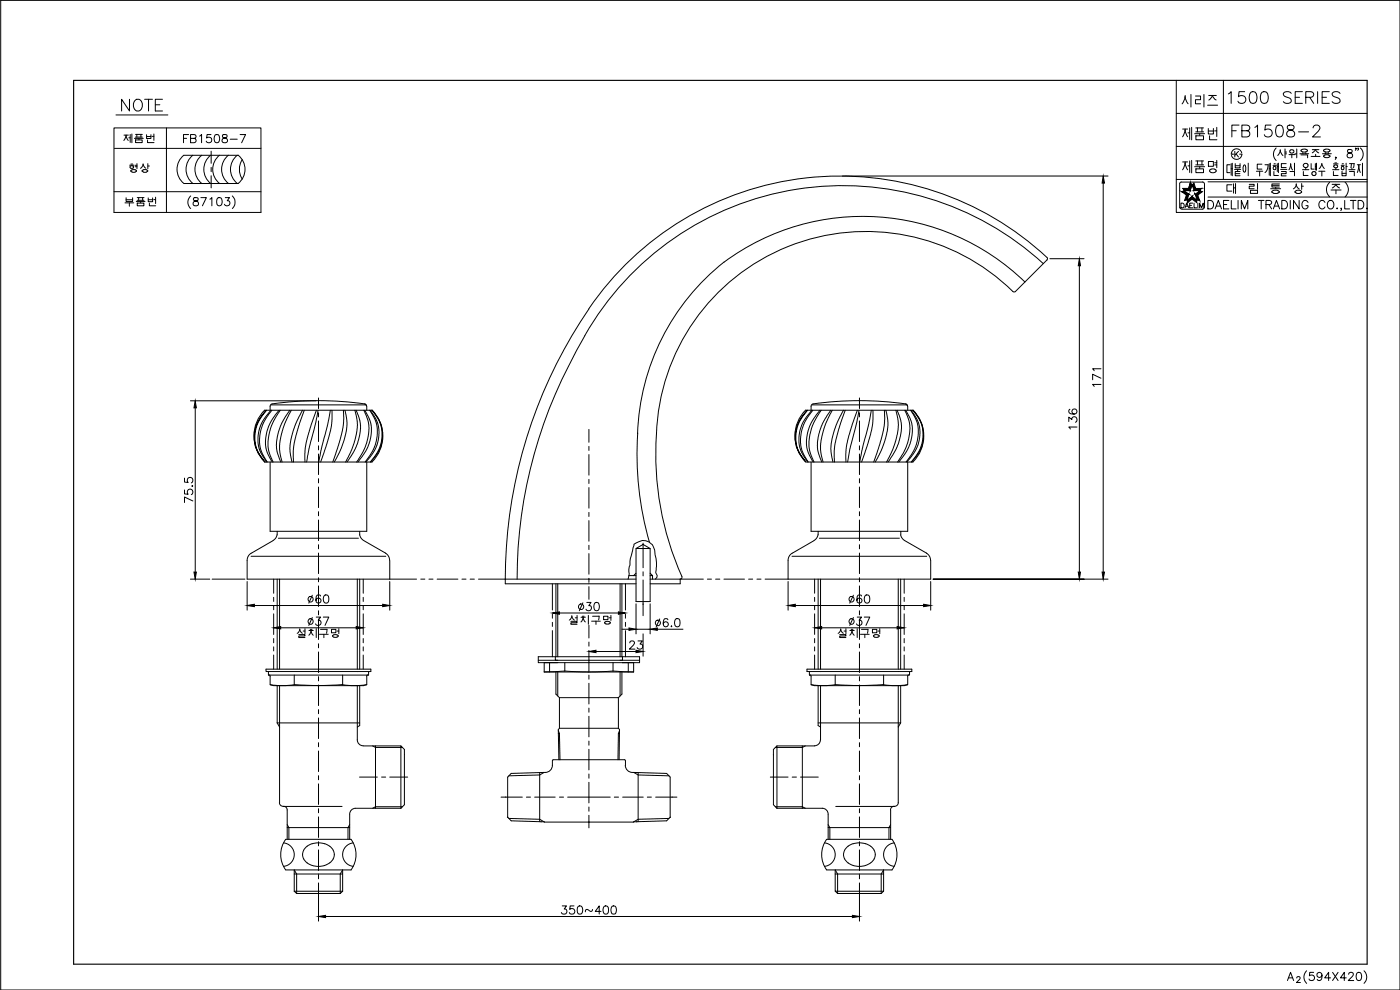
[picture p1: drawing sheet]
<svg xmlns="http://www.w3.org/2000/svg" width="420mm" height="297mm" viewBox="0 0 420 297" stroke-linecap="round" stroke-linejoin="round" font-family="sans-serif">
<defs><g id="words">
<text font-size="15" x="348.5" y="55.7">제품명</text>
<text font-size="12.3" x="348.9" y="33.5">시리즈</text>
<text font-size="11.9" x="348.5" y="43.4">제품번</text>
<text font-size="9.7" x="37.7" y="54.7">형상</text>
<text font-size="9.3" x="31.8" y="44.1">제품번</text>
<g font-size="7.1">
<text x="35.6" y="34.6">NOTE</text>
<text x="367.6" y="32.1">1500 SERIES</text>
<text x="368.7" y="42.3">FB1508-2</text>
</g>
<g font-size="6.2">
<text x="36.7" y="63.1">부품번</text>
<text x="59.3" y="152" transform="rotate(-90 59.3 152)">75.5</text>
</g>
<g font-size="5.7">
<text x="54.3" y="44.1">FB1508-7</text>
<text x="331.6" y="117.1" transform="rotate(-90 331.6 117.1)">171</text>
<text x="324.6" y="129.8" transform="rotate(-90 324.6 129.8)">136</text>
<text x="91.7" y="182">60</text>
<text x="172.9" y="184.5">30</text>
<text x="254" y="182">60</text>
<text x="91.7" y="188.7">37</text>
<text x="195.8" y="189.4">6.0</text>
<text x="254" y="188.7">37</text>
<text x="188" y="196.1">23</text>
<text x="167.6" y="275.5">350~400</text>
</g>
</g></defs>
<!-- layer: DWG -->
<g fill="none" stroke="#000" stroke-width=".3">
<path d="M55.2 46.6a5.4 5.4 0 0 0 0 8.4M55.2 55.1h16.3M55.2 46.6h16.3M57.9 46.6a5.4 5.4 0 0 0 0 8.4M60.5 46.6a5.4 5.4 0 0 0 0 8.4M63.2 46.6a5.4 5.4 0 0 0 0 8.4M65.9 46.6a5.4 5.4 0 0 0 0 8.4M68.5 46.6a5.4 5.4 0 0 0 0 8.4M71.2 46.6a5.4 5.4 0 0 0 0 8.4M71.5 46.6a5.4 5.4 0 0 1 0 8.4M72.7 47.9a5.4 5.4 0 0 0 0 5.8M217.3 78.6a68.6 68.6 0 0 0-26 51.5"/>
<path d="M217.3 78.6a70 70 0 0 1 90.3 6M313.1 79.1a89.2 89.2 0 0 0-140.1 26.1 141.9 141.9 0 0 0-17.8 68.6M314.1 77.2a91.2 91.2 0 0 0-137.4 15.5M314.2 77.2l.2 .4-.2 .4-9.4 9.4-.6 .2a63.1 63.1 0 0 0-68.6-13.3 63.1 63.1 0 0 0-38.7 58.2 89.8 89.8 0 0 0 7.7 40.5M176.7 92.7a143.6 143.6 0 0 0-25.1 81.1M79.5 123a10.9 10.9 0 0 0 0 15.6M79.5 123.1h32.2M79.5 138.6h32.2M79.9 123.1l-1.9 2.3-.8 1.4-.6 1.7-.3 1.9 .1 2.3 .6 2.1 1.1 2.1 1.4 1.7-1.3-1.7-1.2-2.1-.4-1.8-.1-2.4 .3-1.8 .6-1.9 1.3-2.2 1.3-1.6M81.1 138.6v20.8h29v-20.8M81.3 123.1l-1.7 2.1-1.2 1.9-.6 1.7-.4 2.2 .1 2.2 .4 1.9 2.2 3.5M81.3 121.5h28.5"/>
<path d="M81.6 123.1l-2.6 3.9-.7 2.1-.4 1.9v2l.3 1.7 .6 1.6 1.4 2.3M83.8 123.1l-2.8 3.9-.9 2.5-.4 2.1v1.8l.3 1.7 1.7 3.5M84.1 123.1l-1.2 1.8-1.4 2.7-1 4 .1 3.5 1.4 3.5M87 123.1l-2.5 4.1-1.3 3.8-.2 3.5 .2 1.2 1.1 2.9M87.4 123.1l-1.9 3.8-1.4 5-.2 3.2 .8 3.5M90.8 123.1l-2.1 4.1-1.4 4.7-.3 3 .6 3.7M91.3 123.1l-1.4 4-1.6 5.6-.3 2.4 .1 3.5M95 123.1l-2 5.4-1.1 4.4-.4 2.3v3.4M95.5 123.1l-.9 4.4-1.9 7.2-.7 3.9M99.1 123.1l-.7 4.1-1.8 6.6-.9 4.8M99.6 123.1l.1 2.9-.5 3.1-1 3.9-2 5.6M103.1 123.1v3.6l-.4 2.6-1.1 4.1-1.7 5.2"/>
<path d="M103.5 123.1l.6 3.5-.2 2.8-1.5 5.2-2.1 4M106.5 123.1l.8 4.1-.4 3.2-1.4 4.6-1.8 3.6M106.8 123.1l1 2.4 .4 1.6-.2 3.4-1.4 4.1-2.5 4M109.2 123.1l1.3 3.4 .2 1.8-.1 1.9-1.1 4.2-2.5 4.2M109.4 121.2l.5 .2 .1 .5M109.4 123.1l1.3 2.3 .6 1.5 .2 1.3-.1 2.3-.6 2.6-.6 1.4-1 1.8-1.8 2.3M109.5 121.2a97.1 97.1 0 0 0-28.1 .1l-.3 .3v1.5M110.1 121.9v1.2M111 123.1l1.1 1.9 .9 2.1 .2 1.5v2.2l-.5 2.4-.6 1.6-2.5 3.8M111.1 123.1l1.5 2.2 .7 1.5 .4 2v2l-.4 2.3-.6 1.4-.9 1.6-2 2.5M111.6 123.1l1.7 2.3 .7 1.4 .6 2.2v2.3l-.3 2-.6 1.7-2.6 3.6M111.6 123a10.9 10.9 0 0 1 0 15.6"/>
<path d="M111.7 123.1l1.4 1.8 1.2 2.2 .5 2.1v2.3l-.8 3.3-1.2 1.9-1.5 1.9M191.4 129.9a95.4 95.4 0 0 0 3.5 32.8M241.8 123a10.9 10.9 0 0 0 0 15.6M241.9 123.1h32.1M241.9 138.6h32.1M242.2 123.1l-1.8 2.3-.8 1.4-.6 1.5-.3 2.1 .1 2.3 .5 1.9 1.2 2.3 1.4 1.7-1.4-1.7-1.1-2.1-.5-1.8-.1-2.4 .4-2.1 .6-1.8 2.6-3.6M243.4 138.6v20.8h29v-20.8M243.7 123.1l-1.7 2.1-1.2 1.9-.7 2-.3 1.9v2.2l.6 2.2 2 3.2M243.7 121.5h28.5M243.9 123.1l-2.5 3.7-.8 2.3-.3 1.9-.1 1.9 .4 2 .6 1.4 1.4 2.3M244 121.2l-.5 .4-.1 1.5M244 121.2a99.6 99.6 0 0 1 27.8 0"/>
<path d="M246.1 123.1l-2.7 3.9-.9 2.4-.4 1.9-.1 2 .2 1.5 .7 1.7 1.2 2.1M246.5 123.1l-2.6 4.5-1 4 .1 3.5 1.3 3.5M249.3 123.1l-2.5 4.1-1.2 3.8-.3 1.7 .1 2.1 1.2 3.8M249.8 123.1l-1.9 3.8-1.4 5-.2 3.1 .7 3.6M253.2 123.1l-2.2 4.3-1.3 4.2-.4 3.3 .7 3.7M253.7 123.1l-1.7 4.7-1.3 5.1-.3 2.2v3.5M257.3 123.1l-1.5 4.2-1.4 4.9-.5 2.5v3.9M257.8 123.1l-.8 4.4-1.9 7.2-.7 3.9M261.5 123.1l-.8 4.1-1.7 6.6-1 4.8M262 123.1v3.5l-.4 2.5-1.1 3.9-1.9 5.6M265.4 123.1l.1 3.6-.4 2.6-1.1 4.1-1.8 5.2M265.9 123.1l.6 3.5-.2 2.8-1.5 5.1-2.1 4.1"/>
<path d="M268.9 123.1l.7 4.1-.3 3.2-1.4 4.6-1.8 3.6M269.2 123.1l1.3 3.7-.1 3.2-1.2 4.2-2.7 4.4M271.5 123.1l1.4 3.6 .2 1.6-.1 1.9-1.1 4.2-2.5 4.2M271.8 121.2l.4 .2 .2 .5M271.8 123.1l1.3 2.3 .5 1.6 .1 3.5-.5 2.5-.6 1.5-1.1 1.8-1.8 2.3M272.4 121.9v1.2M273.3 123.1l1.1 1.7 .9 2.3 .3 1.5-.1 2.2-.4 2.4-.6 1.4-2.6 4M273.4 123.1l1.6 2.2 .6 1.5 .4 1.5 .1 2.5-.5 2.3-.6 1.6-.8 1.4-2 2.5M274 123.1l2.2 3.2 .6 1.9 .2 2.2-.3 2.6-.6 1.7-.8 1.6-1.8 2.3M274 123a10.9 10.9 0 0 1 0 15.6M274 123.1l1.5 1.9 1.1 2 .5 2.3 .1 2.2-.3 1.6-.7 1.9-1 1.7-1.6 1.9M83.2 159.4v1.1"/>
<path d="M108 159.4v1.1M245.5 159.4v1.1M270.3 159.4v1.1M75.4 166.9h40.4M82 162.2l-6.6 3.8-.8 .7-.4 1.4v5.7h42.8v-5.7M83.1 160.4l-.5 1.2-.7 .6M83.2 173.8v27M83.6 161.5h24M107.9 160.4l.6 1.2 .6 .6M108 173.8v27M109.2 162.2l6.5 3.8M115.7 166l1 1.1 .2 1"/>
<path d="M151.6 173.8h39.3M151.6 173.8v1.4h39.3M166.8 175.2v21.8M186.6 175.2v21.8M188.7 172.7h2.2M190.9 164.6l2.1-1.2 2.1 1.2zM190.9 164.6v15.9h4.2v-15.9M190.9 172l-.7 .7M195.1 172l.7 .7h-.7M195.1 173.8h9v1.4h-9M195.8 172.7v1.1M204.6 173v.5l-.5 .3"/>
<path d="M237.7 166.9h40.4M244.3 162.2l-6.5 3.8-.8 .7-.5 1.4v5.7h42.8v-5.7M245.5 160.4l-.5 1.2-.7 .6M245.5 173.8v27M245.9 161.5h24M270.3 160.4l.5 1.2 .7 .6M270.3 173.8v27M271.5 162.2l7 4.1 .6 .8 .2 1M161.5 198.1h30.4M164.9 198.8v2.8M166.7 197v1.1h.7M167.4 198.8h-5.9v-1.8h30.4v1.8h-28.6v2.8"/>
<path d="M169.5 198.8v2.6M184 198.8v2.6M188.6 198.8v2.8M190.2 198.8v2.8M79.8 200.8h31.5v.7h-31.5zM80.6 201.5v1.1h30v-1.1M80.7 202.5l.4 .4v2.5l1 .3h26.9l1.1-.3M81.1 205.4l3.2 .3 4-.3M83.2 216.9l.7 1.2v22.7l.4 .9 .6 .2M83.2 216.9h24.8M83.2 205.7v11.2M88.3 202.6v2.8"/>
<path d="M88.3 205.4l5.7 .3 5.6-.1a19.8 19.8 0 0 1 6.4 .1l4-.3M102.8 202.6v2.8M108 205.7v12l-.8 .4v3.9a1.76 1.76 0 0 0 1.8 1.8M110.1 202.9v2.5M110.4 202.5l-.4 .4M163.3 201.6a71.1 71.1 0 0 1 12.6 0h1.6a71.6 71.6 0 0 1 12.7 0M163.3 201.6h26.9M166.8 201.6v6.7l1.1 1M167.9 209.3v9.2l-.3 .4 .1 9.1M167.9 218.5h17.7M167.9 209.3h17.7M185.6 218.5l.3 .4-.1 9.1"/>
<path d="M185.6 209.3v9.2M186.6 201.6v6.7l-1 1M242.2 200.8h31.4v.7h-31.4zM242.9 201.5v1.1h30.1v-1.1M243.1 202.5l.3 .4v2.5l1.1 .3h26.9l1-.3v-2.5M243.4 205.4l3.2 .3 4.1-.3M245.5 205.7v12l.8 .4-.1 3.9a1.76 1.76 0 0 1-1.7 1.8M245.5 216.9h24.8M250.7 202.6v2.8M250.7 205.4l7.2 .3 7.3-.3M265.1 205.4l3.2 .3 4.1-.3M265.2 202.6v2.8"/>
<path d="M270.3 216.9l-.7 1.2v22.7l-.2 .7-.9 .4M270.3 205.7v11.2M272.7 202.5l-.3 .4M109 223.8h11.3M112.7 223.8v18.7M120.3 223.8l1.1 1.1v16.6l-1.1 1zM162 231.8v14.7M165.8 229.6v-1.4l.2-.2h21.5l.2 .2v1.4M165.8 229.6a2.18 2.18 0 0 1-2.5 2.2l-9.9 .3-1 1.1v12.1M167.6 220.1h.3M185.6 220.1h.3M187.7 229.6a2.19 2.19 0 0 0 2.5 2.2l9.9 .3 1 1.1v12.1"/>
<path d="M191.5 231.8v14.7M232.1 224.9l1.1-1.1v18.7l-1.1-1zM233.2 223.8h11.3M240.8 223.8v18.7M85 242h17.7M85.1 252.9a3.5 3.5 0 0 1 3.2 3.5 3.5 3.5 0 0 1-3.2 3.5M85.1 241.9l.6 .2 .5 .9v8.8M85.7 251.8h19.6a7.8 7.8 0 0 1 .1 9.2h-19.7a7.8 7.8 0 0 1 0-9.2zM86.2 248.3h18.7M92.2 258.9l1.5 .8M92.2 253.9a2.97 2.97 0 0 0 0 5M93.7 253.1l-1.5 .8"/>
<path d="M93.7 253.2a5.1 5.1 0 0 1 6.5 2.6 3.9 3.9 0 0 1-4.3 4.1l-2.2-.2M106 252.9a3.5 3.5 0 0 0-3.2 3.5 3.5 3.5 0 0 0 3.2 3.5M120.3 242.5h-13.6a1.76 1.76 0 0 0-1.8 1.8v7.5M152.4 245.2l1 1.1 10 .4h26.7l10-.4 1-1.1M233.2 242.5h13.6a1.76 1.76 0 0 1 1.7 1.8v7.5M247.5 252.9a3.5 3.5 0 0 1 3.2 3.5 3.5 3.5 0 0 1-3.2 3.5M248.1 251.8h19.6a7.8 7.8 0 0 1 0 9.2h-19.6a7.8 7.8 0 0 1 0-9.2zM248.5 248.3h18.8M250.8 242h17.7M253.5 257.7l1 1.2M253.5 255.1a2.65 2.65 0 0 0 0 2.6M254.5 258.9l1.5 .8"/>
<path d="M254.5 253.9l-1 1.2M256 253.1l-1.5 .8M256 253.2l2.3-.3a5.3 5.3 0 0 1 3 1M261.3 258.9a6 6 0 0 1-5.3 .8M261.3 253.9a2.97 2.97 0 0 1 0 5M267.3 243v8.8M268.3 241.9l-.6 .2-.4 .9M268.4 252.9a3.5 3.5 0 0 0-3.2 3.5 3.5 3.5 0 0 0 3.2 3.5M88.3 267.4l.7 .7h13.1l.7-.7M88.3 262.2h14.5M88.3 267.4h14.5M88.3 261v6.4"/>
<path d="M102.8 261v6.4M250.7 261v6.4h14.5M250.7 262.2h14.5M250.7 267.4l.7 .7h13.1l.7-.7M265.2 261v6.4"/>
</g>
<!-- layer: D -->
<g fill="none" stroke="#000" stroke-width=".3">
<path d="M57.2 120.3h37.7M58.6 122.4v49.2M57.2 173.8h5.7M63.7 173.8h9.8M74.2 174.5v8.6M83.9 173.8v27M107.2 173.8v27M117 174.5v8.6M167.4 175.2v21.8M186.1 175.2v21.8M236.5 174.5v8.6M246.3 173.8v27"/>
<path d="M269.6 173.8v27M279.3 174.5v8.6M76.3 181.7h38.6M84.2 188.4h22.7M89.7 190.4h1.8v.4h-1.8v.5h1.8M90 188.8l-.2 .7-.6 .5M94.9 188.6v2.7M97.2 190.3v1M99.8 190.7a.87 .87 0 0 0 .8 .6 .87 .87 0 0 0 .9-.6M167.9 183.9h17.7M171.3 186.4h1.9v.4h-1.9v.5h1.9M171.6 184.8l-.2 .7-.6 .6"/>
<path d="M174.3 186.6l.5-.6 .2-.8 .2 .8 .5 .6M176.6 184.6v2.7M178.9 186.4v1M178.9 195.5h12M181.5 186.7a.87 .87 0 0 0 .8 .6 .87 .87 0 0 0 .8-.6M181.9 186.5l-.4 .2M182.8 186.5l.3 .2M182.8 185.4h.5M183.3 184.6v1.6M186.6 188.8h2.2M190.9 188.8h4.2M190.9 181.2v9"/>
<path d="M193 181.2v3.5M195.1 181.2v9M238.7 181.7h38.5M246.6 188.4h22.6M252 190.4h1.9v.4h-1.9v.5h1.9M252.3 188.8l-.2 .7-.6 .5M257.3 188.6v2.7M259.5 190.3v1M262.2 190.7v.2M263.8 190.7a.92 .92 0 0 1-.7 .6 .92 .92 0 0 1-.9-.3M83.9 205.7v12.4M107.2 205.7v12.4"/>
<path d="M167.4 201.6v7.2M167.6 219.2l.3 .9 .2 7.9M185.9 219.2l-.3 .9-.1 7.9M186.1 201.6v7.2M246.3 205.7v12.4M269.6 205.7v12.4M111.8 223.8l.9 .5h8.1M163.3 231.8l-1.3 .7-9.3 .3M190.2 231.8l1.3 .7 9.3 .3M241.7 223.8l-.9 .5h-8.1M86.2 247.4l.5 .9v3.5M104.9 247.4l-.5 .9v3.5"/>
<path d="M120.8 242h-8.1l-.9 .5M152.7 245.6l9.3 .2 1.3 .8M200.8 245.6l-9.3 .2-1.3 .8M232.7 242h8.1l.9 .5M248.5 247.4l.5 .9v3.5M267.3 247.4l-.5 .9v3.5M88.3 261l.7 1.2v5.9M95.6 268.1v8.3M97.7 275h158.1M102.8 261l-.7 1.2v5.9M250.7 261l.7 1.2v5.9M257.9 268.1v8.3"/>
<path d="M265.2 261l-.7 1.2v5.9"/>
</g>
<!-- layer: DIM -->
<g fill="none" stroke="#000" stroke-width=".3">
<path d="M.2 .1h420v296.9h-420zM353 24.1v39.6h57.3M353 34h57.3M367.2 24.1v29.7M252.8 52.8h79.7M331.1 54.9v116.7M353 43.9h57.3M353 53.8h57.3M354 55.1v7.1l.3 .4 .4 .1M361.5 55.1v7.1M362.5 54.6h47.8M362.5 59.1h47.8"/>
<path d="M372 46.3h.7M372.6 45.8a1.59 1.59 0 0 0-1.7-1.1 1.59 1.59 0 0 0-1.4 1.5M372.7 46.2a1.59 1.59 0 0 1-1.4 1.6 1.59 1.59 0 0 1-1.7-1.2M374.9 55.3h1.5v.6h-1.5v.7h1.5M375.3 57.1h2.1v.9h-2.1zM377.4 55.1v1.7M381.3 56.6h3M381.7 55.6h2.2M381.8 57.7l.4 .2M382.1 57.2l-.4 .2v.3M382.2 57.1h1l.7 .3M382.2 58h1.3"/>
<path d="M382.9 56.2v.4M383.9 57.7l-.4 .2M383.9 57.4v.3M384 55.2h-2.3v.9h2.3M388.2 56.7l.7-.8 .1-.7 .4 1 .5 .5M388.7 57.4v.3M388.7 57.4a1.08 1.08 0 0 1 1.9 .3M388.7 57.7l.4 .2M389.1 58h1.1M390.6 57.7l-.4 .2M390.7 55.1v1.7M390.7 55.9h.5"/>
<path d="M399 54.7a2.94 2.94 0 0 0 0 4.3M399.5 57h3M399.8 55.3h2.3M400.9 55.3l.4 .7 .7 .4M400.9 55.3l-1.1 1.1M400.9 57v1.2M403.7 54.7a2.85 2.85 0 0 1 0 4.3M315.1 77.6h10.2M323.9 79.7v91.9M354.4 60.9h.5a.75 .75 0 0 1 .5 .7 .75 .75 0 0 1-.5 .7h-.5zM354.8 62.8h6.1M355.6 62.3l.6-1.4 .5 1.4"/>
<path d="M355.9 61.9h.6M357 61.6h.6M357.9 60.9h-.9v1.4h.9M358.4 60.9v1.4h.8M359.5 60.9v1.4M360 62.3v-1.4l.6 1.4 .5-1.4v1.4M361.4 62.2l-.5 .5M362.5 60.1h.8a1.36 1.36 0 0 1 .9 1.3 1.36 1.36 0 0 1-.9 1.3h-.8zM364.7 62.7l.9-2.6 1 2.6M365 61.8h1.2M367.2 61.4h1M368.8 60.1h-1.6v2.6h1.6"/>
<path d="M369.5 60.1v2.6h1.5M371.6 60.1v2.6M372.5 62.7v-2.6l1 2.6 1-2.6v2.6M377.7 60.1h1.6M378.5 60.1v2.6M379.9 61.4l1.5-.2 .2-.6-.6-.5h-1.1v2.6M380.8 61.4l.8 1.3M382.1 62.7l1-2.6 .9 2.6M382.5 61.8h1.2M384.7 60.1h.8a1.36 1.36 0 0 1 .9 1.3 1.36 1.36 0 0 1-.9 1.3h-.8zM387.2 60.1v2.6M389.9 60.1v2.6l-1.7-2.6v2.6"/>
<path d="M392.6 60.7a.94 .94 0 0 0-1.1-.6 .94 .94 0 0 0-.8 1 1.06 1.06 0 0 0 .4 1.4 1.06 1.06 0 0 0 1.3-.2l.2-.6h-.7M397.6 60.7a.94 .94 0 0 0-1-.6 .94 .94 0 0 0-.8 1 1.06 1.06 0 0 0 .3 1.3 1.06 1.06 0 0 0 1.4-.1l.1-.2M398.6 60.5l.3-.2a1.22 1.22 0 0 1 1.4 .5 1.22 1.22 0 0 1-.2 1.5 1.16 1.16 0 0 1-1.7-.1 1.16 1.16 0 0 1 .2-1.7zM401.2 62.6h.2zM402.6 62.6h-.2h.2l-.2 .6M403.6 60.1v2.6h1.4M405.3 60.1h1.7M406.1 60.1v2.6M407.6 60.1h.8a1.36 1.36 0 0 1 .9 1.3 1.36 1.36 0 0 1-.9 1.3h-.8zM410.1 62.6h.3zM188.5 173.8l.3-1.6a5.3 5.3 0 0 1 .3-3.1l.1-1.6 1-4.2a5.6 5.6 0 0 1 3.6-1.1 3.6 3.6 0 0 1 2.8 4.2 11.8 11.8 0 0 1 .2 5.5l.4 .8-.1 .5-.4 .6M325.3 173.8h-45.3h52.5"/>
<path d="M386.4 294.2l.9-2.5 .9 2.5M386.7 293.4h1.2M389.2 293.4l.3-.4h.3l.4 .4-.3 .5-.8 .9h1.2M392.1 291.3a2.59 2.59 0 0 0 0 3.7M394.3 291.7h-1.2l-.1 1.1a.87 .87 0 0 1 1.3 0 .87 .87 0 0 1-.2 1.3 .87 .87 0 0 1-1.2-.4M396.7 292.6a.76 .76 0 0 1-1 .6 .76 .76 0 0 1-.3-1.2 .76 .76 0 0 1 1.2 .1 1.31 1.31 0 0 1-.8 2.1l-.5-.3M399.3 293.4h-1.7l1.1-1.7v2.5M399.9 291.7l1.7 2.5M401.6 291.7l-1.7 2.5M404 293.4h-1.7l1.1-1.7v2.5M404.7 292.3l.5-.6h.5l.4 .5-.3 .8-1.2 1.2h1.7M407.3 291.9a.8 .8 0 0 1 1.2 .3 1.15 1.15 0 0 1 .1 1.4 1.15 1.15 0 0 1-1.3 .5 1.92 1.92 0 0 1 0-2.2z"/>
<path d="M409.4 291.3a2.59 2.59 0 0 1 0 3.7"/>
</g>
<path d="M22.1 24.1h388.2v265.2h-388.2z" fill="none" stroke="#000" stroke-width=".34"/>
<!-- layer: D -->
<g fill="#000" stroke="#000" stroke-width=".3">
<path d="M58.6 120.3l.3 2.1h-.7zM58.2 171.6h.7l-.3 2.2zM74.2 181.7l2.1-.4v.7zM82.1 188.4l2.1-.4v.7zM106.9 188l2.1 .4-2.1 .3zM114.9 181.3l2.1 .4-2.1 .3zM165.8 183.9l2.1-.3v.7zM176.7 195.5l2.2-.4v.7zM185.6 183.6l2.1 .3-2.1 .4zM188.8 188.4l2.1 .4-2.1 .3zM236.5 181.7l2.2-.4v.7zM244.5 188.4l2.1-.4v.7z"/>
<path d="M269.2 188l2.2 .4-2.2 .3zM277.2 181.3l2.1 .4-2.1 .3zM95.6 275l2.1-.4v.7zM255.8 274.6l2.1 .4-2.1 .3z"/>
</g>
<!-- layer: PH -->
<g fill="none" stroke="#000" stroke-width=".3">
<path d="M82.1 173.8v4.2M82.1 179.2v1.3M109 173.8v4.2M109 179.2v1.3M117 173.8h8M126.3 173.8h1.2M128.7 173.8h1.3M131.2 173.8h6.2M138.6 173.8h1.3M141.1 173.8h1.3M143.6 173.8h8M165.8 175.2v7.8"/>
<path d="M187.7 175.2v7.8M204.1 173.8h7M212.3 173.8h1.2M214.8 173.8h1.2M217.3 173.8h6.1M224.7 173.8h1.2M227.2 173.8h1.2M229.6 173.8h6.9M244.5 173.8v4.2M244.5 179.2v1.3M271.4 173.8v4.2M271.4 179.2v1.3"/>
<path d="M82.1 181.7v1.3M82.1 184.2v6.2M82.1 191.6v1.3M82.1 194.1v1.2M82.1 196.5v4.3M109 181.7v1.3M109 184.2v6.2M109 191.6v1.3M109 194.1v1.2M109 196.5v4.3M165.8 184.3v1.2M165.8 186.7v1.2"/>
<path d="M165.8 189.2v7.8M187.7 184.3v1.2M187.7 186.7v1.2M187.7 189.2v7.8M244.5 181.7v1.3M244.5 184.2v6.2M244.5 191.6v1.3M244.5 194.1v1.2M244.5 196.5v4.3M271.4 181.7v1.3M271.4 184.2v6.2M271.4 191.6v1.3"/>
<path d="M271.4 194.1v1.2M271.4 196.5v4.3"/>
</g>
<!-- layer: 0 -->
<g fill="none" stroke="#000" stroke-width=".3">
<path d="M34.2 38.4h44.1v25.3h-44.1zM34.8 34.5h15.6M50 38.4v25.3M34.2 57.5h44.1M34.3 44.5h44M57.2 58.8a2.5 2.5 0 0 0 0 3.8M58.2 59.4a.51 .51 0 0 0 .2 .8 .87 .87 0 0 1 1 .4 .87 .87 0 0 1 0 1l-.9 .2-.5-.5a1.19 1.19 0 0 1 1.4-1.2l.1-.5a1 1 0 0 0-1.3-.2zM60.3 59.3h1.6l-1.2 2.5M63 59.8l.6-.5v2.5M65.4 59.4a.86 .86 0 0 1 1.1 .4 1.15 1.15 0 0 1 .2 1.3 1.15 1.15 0 0 1-1.3 .5l-.4-.9 .1-.9zM67.6 59.3h1.3l-.7 .9a.82 .82 0 0 1 .6 1.4 .82 .82 0 0 1-1.4-.3M69.7 58.8a2.59 2.59 0 0 1 0 3.8"/>
<path d="M370.5 50.8h1.9M370.7 49.1v1.3h1.5v-1.3M370.7 49.7h1.5M372.2 51.5h-1.5v1.2h1.5M373.4 49.5h.1a1.73 1.73 0 0 1 0 2.2 1.57 1.57 0 0 1-.1-2.2zM374.6 49v3.7M377.1 51.4h1.9M378 51.4v1.4M378.7 49.3h-1.4v1.4h1.4M379.6 49.4h1l-.4 1.7-.6 .7M380.9 49.1v3.5M380.9 50.6h.4"/>
<path d="M381.3 49v3.7M382.1 49.6h.9M382.3 51.5v1.1h1.4M382.4 49.1h.3M383 44.4a2.59 2.59 0 0 0 0 3.8M383.3 49.1v2.4M383.3 50h.4M383.7 49v2.8M384.2 44.9l.3 1.1 .5 .7M384.2 45.2l-.7 1.5M384.3 50.8h1.9M384.6 51.5h1.4v.6h-1.4v.7h1.4"/>
<path d="M385.7 44.7v2.7M385.7 45.6h.4M385.7 46.2h.4M386 49.1h-1.4v1.2h1.4M386.8 50.9l.5-.9 .1-.9 .1 .9 .4 1M386.8 46.4h1.9M387.1 51.5h1.4v1.2M387.2 45.1l.5-.2 .4 .2M387.2 45.8l.5 .2 .4-.2M387.2 45l-.1 .4 .1 .4M387.7 46.4v1M388.1 45l.2 .4-.2 .4"/>
<path d="M388.5 49v2.2M388.6 46.2h.6M389.2 44.7v2.7M390.1 46.1h2.7M390.4 46.5h2v.9M390.9 50.9h1.9M390.9 44.8a.39 .39 0 0 0-.5 .4 .39 .39 0 0 0 .5 .4M390.9 45.6h1M391 45.8v.3M391.2 49.4v.4M391.2 51.5v1.1h1.4M391.2 49.4a.7 .7 0 0 1 1.1-.3 .7 .7 0 0 1 0 1.1 .7 .7 0 0 1-1.1-.4"/>
<path d="M391.9 45.8v.3M391.9 50.4v.5M391.9 44.8a.39 .39 0 0 1 .5 .4 .39 .39 0 0 1-.5 .4M393.5 49.1v1.6h.9M393.5 46.9h2.7M393.7 51.9l.3 .7M393.8 45.9l1-1 .4 .6 .6 .4M393.8 44.9h2M394 51.6l-.3 .3M394 51.6h.7M394 52.6h.7M394.7 51.6l.2 .3"/>
<path d="M394.8 50h.3M394.8 49.1v1.9M394.8 46.3v.6M394.9 51.9l-.2 .7M395.1 49v2.1M395.8 51.4h1.8M396.7 51.4v1.4M396.9 46.1h2.6M397.5 50.5l-.5-.5-.3-.9-.3 .9-.5 .6M397.6 46.5a.99 .99 0 0 1 1.5 .5l-.4 .2M397.6 47.2h1.1M397.6 46.5l-.4 .4 .4 .3"/>
<path d="M397.7 45.6h1M397.7 44.8a.39 .39 0 0 0-.5 .4 .39 .39 0 0 0 .5 .4M397.8 45.8v.3M398.7 45.8v.3M398.7 44.8a.39 .39 0 0 1 .5 .4 .39 .39 0 0 1-.5 .4M399.9 50.9h1.9M400.2 51.5v1.1h1.4M400.2 49.2h1.4M400.5 49.5h.7M400.5 49.6l-.1 .1a.55 .55 0 0 0 .3 .7 .55 .55 0 0 0 .7-.4M400.6 48.9h.6M400.9 50.4v.5"/>
<path d="M401 47.2h-.3h.3l-.3 .6M401.2 49.6l.2 .2M401.4 49.8v.2M402.5 49.6h.9M402.8 51.4v1.3h1.2v-1.3M402.8 52h1.2M402.8 49.1h.4M404 50h.3M404 49v2.2M404.5 45v.7l.7 .2a.72 .72 0 0 1 .7 .7 .72 .72 0 0 1-.6 .8h-.4a.72 .72 0 0 1-.6-.8 .72 .72 0 0 1 .7-.7l.5-.1a.48 .48 0 0 0 .2-.8zM404.8 50.9h1.9M405 49.1h.6l-.2 1.2"/>
<path d="M405 51.5h1.4v1.2M405.7 49.1h.7M405.7 50.4v.5M406.4 49.1l-.2 1.2M407 44.5h-.3h.3l-.3 .6M407.3 49.4h1M407.7 44.5h-.2h.2l-.2 .6M407.8 49.4l.4 2.4M407.8 49.7l-.5 2.1M408.3 44.4a2.5 2.5 0 0 1 0 3.8M408.9 49v3.7M109.6 121.2l.4 .5"/>
<path d="M271.9 121.2l.5 .5"/>
<circle cx="382.5" cy="50.5" r=".48"/>
<circle cx="403" cy="50.5" r=".48"/>
</g>
<!-- layer: CL -->
<g fill="none" stroke="#000" stroke-width=".3">
<path d="M63.4 45.4v3.6M63.4 50.2v1.3M63.4 52.7v3.7M95.6 119.4v3.2M257.9 119.4v3.2M95.6 123.9v1.2M95.6 126.3v6.2M95.6 133.8v1.2M95.6 136.2v6.2M176.7 128.8v3.9M176.7 133.9v1.3M176.7 136.4v6.2"/>
<path d="M257.9 123.9v1.2M257.9 126.3v6.2M257.9 133.8v1.2M257.9 136.2v6.2M95.6 143.6v1.3M95.6 146.1v6.2M95.6 153.5v1.3M95.6 156v6.2M176.7 143.8v1.3M176.7 146.3v6.2M176.7 153.7v1.3M176.7 156.2v6.2"/>
<path d="M257.9 143.6v1.3M257.9 146.1v6.2M257.9 153.5v1.3M257.9 156v6.2M95.6 163.4v1.3M95.6 165.9v6.2M95.6 173.3v1.3M176.7 163.6v1.3M176.7 166.1v6.2M176.7 173.5v1.2M176.7 176v3.8M193 163v7.3"/>
<path d="M193 171.6v1.2M193 174v7.4M257.9 163.4v1.3M257.9 165.9v6.2M257.9 173.3v1.3M95.6 185.7v6.2M95.6 193.2v1.2M95.6 195.6v6.2M176.7 187.6v3.8M176.7 192.6v1.3M176.7 195.1v6.2M257.9 185.7v6.2"/>
<path d="M257.9 193.2v1.2M257.9 195.6v6.2M95.6 203v1.3M95.6 205.5v6.2M95.6 212.9v1.3M95.6 215.4v6.2M176.7 202.6v1.2M176.7 205v6.2M176.7 212.5v1.2M176.7 214.9v6.2M257.9 203v1.3M257.9 205.5v6.2"/>
<path d="M257.9 212.9v1.3M257.9 215.4v6.2M95.6 222.8v1.3M95.6 225.3v6.2M95.6 232.7v1.3M95.6 235.2v6.2M107.9 233.2h5.3M114.5 233.2h1.2M117 233.2h5.3M150.4 239.2h6.4M158 239.2h1.2M160.4 239.2h6.2"/>
<path d="M167.9 239.2h1.2M170.3 239.2h12.8M176.7 222.4v1.2M176.7 224.8v6.2M176.7 232.2v1.3M176.7 234.7v6.2M184.4 239.2h1.2M186.9 239.2h6.1M194.3 239.2h1.2M196.8 239.2h6.4M231.2 233.2h5.3M237.7 233.2h1.3"/>
<path d="M240.2 233.2h5.4M257.9 222.8v1.3M257.9 225.3v6.2M257.9 232.7v1.3M257.9 235.2v6.2M95.6 242.6v1.3M95.6 245.1v6.2M95.6 252.5v1.3M95.6 255v6.2M176.7 242.1v1.3M176.7 244.6v3.8M257.9 242.6v1.3"/>
<path d="M257.9 245.1v6.2M257.9 252.5v1.3M257.9 255v6.2M95.6 262.4v1.3M95.6 264.9v3.2M257.9 262.4v1.3M257.9 264.9v3.2"/>
</g>
<!-- layer: DIM -->
<path d="M331.1 52.8l.4 2.1h-.7zM323.9 77.6l.4 2.1h-.7zM323.6 171.6h.7l-.4 2.2zM330.8 171.6h.7l-.4 2.2z" fill="#000" stroke="#000" stroke-width=".3"/>
<use href="#words"/>
</svg>
